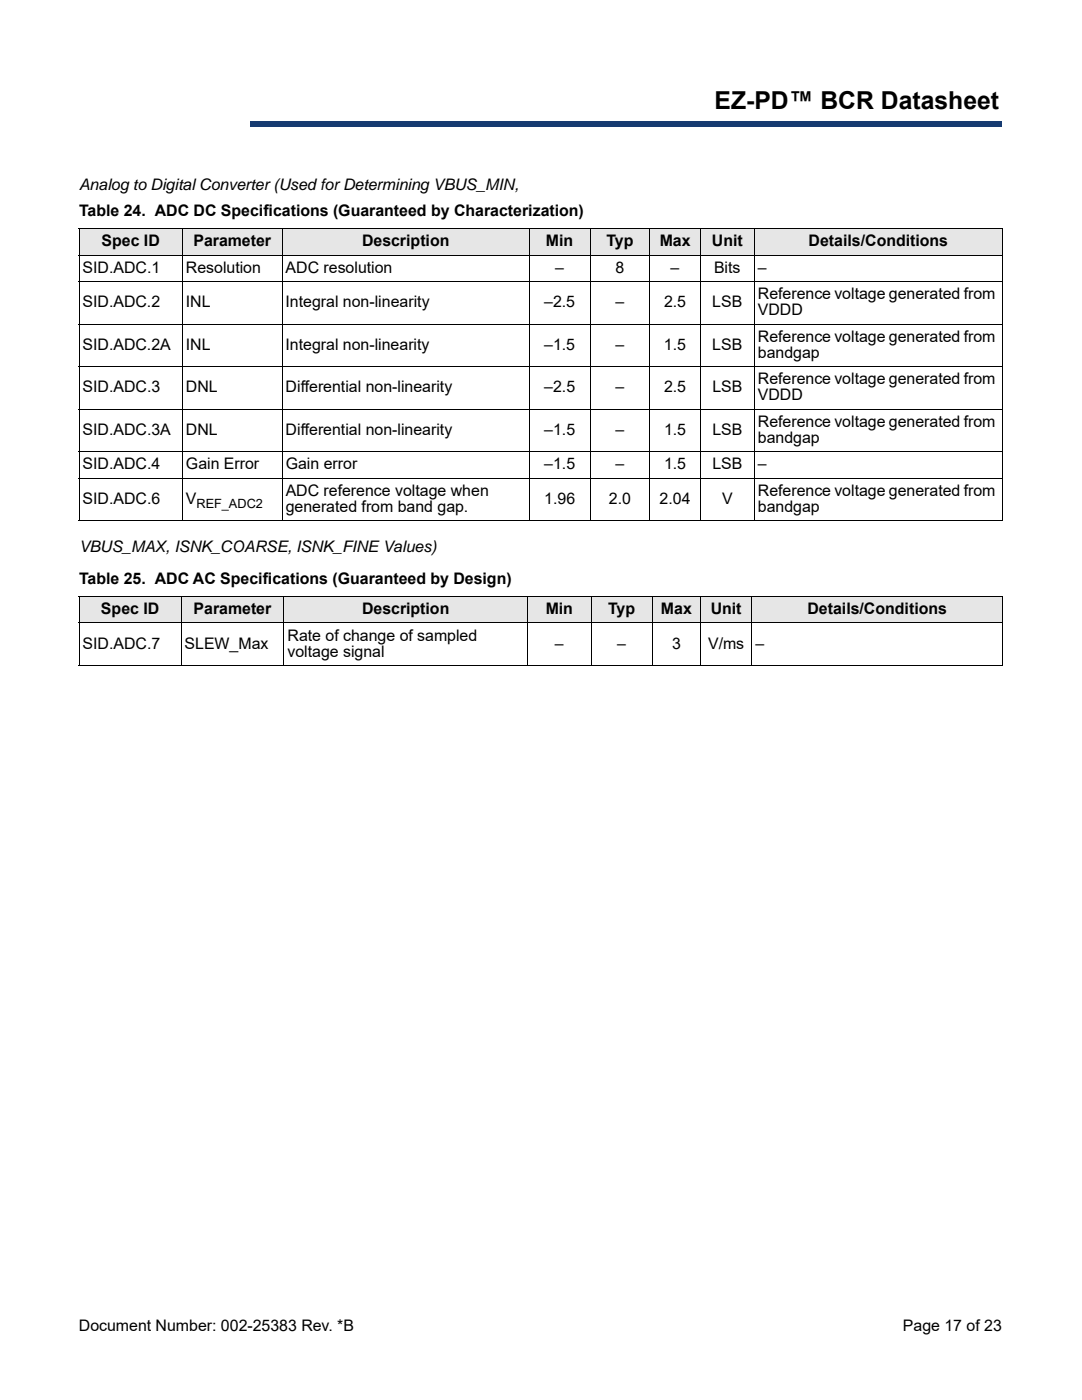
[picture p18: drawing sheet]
<svg xmlns="http://www.w3.org/2000/svg" width="216mm" height="279mm" viewBox="0 0 216 279" stroke-linecap="round" stroke-linejoin="round" font-family="sans-serif">
<defs><g id="words">
<text font-size="4.9" x="142.6" y="21.7">EZ-PD™ BCR Datasheet</text>
<g font-size="3.2">
<text x="15.8" y="37.9">Analog to Digital Converter (Used for Determining VBUS_MIN,</text>
<text x="15.8" y="43.2">Table 24. ADC DC Specifications (Guaranteed by Characterization)</text>
<text x="20.3" y="49.2">Spec ID</text>
<text x="38.6" y="49.2">Parameter</text>
<text x="72.2" y="49.2">Description</text>
<text x="108.9" y="49.2">Min</text>
<text x="121" y="49.2">Typ</text>
<text x="131.6" y="49.2">Max</text>
<text x="142.1" y="49.2">Unit</text>
<text x="161.4" y="49.2">Details/Conditions</text>
<text x="16.5" y="54.5">SID.ADC.1</text>
<text x="37.1" y="54.5">Resolution</text>
<text x="57" y="54.5">ADC resolution</text>
<text x="110.8" y="54.5">–</text>
<text x="122.8" y="54.5">8</text>
<text x="133.8" y="54.5">–</text>
<text x="142.5" y="54.5">Bits</text>
<text x="151.2" y="54.5">–</text>
<text x="151.2" y="59.8">Reference voltage generated from</text>
<text x="16.5" y="61.3">SID.ADC.2</text>
<text x="37.1" y="61.3">INL</text>
<text x="57" y="61.3">Integral non-linearity</text>
<text x="108.6" y="61.3">–2.5</text>
<text x="122.8" y="61.3">–</text>
<text x="132.5" y="61.3">2.5</text>
<text x="142.1" y="61.3">LSB</text>
<text x="151.2" y="62.9">VDDD</text>
<text x="16.5" y="69.8">SID.ADC.2A</text>
<text x="37.1" y="69.8">INL</text>
<text x="57" y="69.8">Integral non-linearity</text>
<text x="108.6" y="69.8">–1.5</text>
<text x="122.8" y="69.8">–</text>
<text x="132.5" y="69.8">1.5</text>
<text x="142.1" y="69.8">LSB</text>
<text x="151.2" y="68.2">Reference voltage generated from</text>
<text x="151.2" y="71.4">bandgap</text>
<text x="151.2" y="76.7">Reference voltage generated from</text>
<text x="16.5" y="78.3">SID.ADC.3</text>
<text x="37.1" y="78.3">DNL</text>
<text x="57" y="78.3">Differential non-linearity</text>
<text x="108.6" y="78.3">–2.5</text>
<text x="122.8" y="78.3">–</text>
<text x="132.5" y="78.3">2.5</text>
<text x="142.1" y="78.3">LSB</text>
<text x="151.2" y="79.9">VDDD</text>
<text x="16.5" y="86.7">SID.ADC.3A</text>
<text x="37.1" y="86.7">DNL</text>
<text x="57" y="86.7">Differential non-linearity</text>
<text x="108.6" y="86.7">–1.5</text>
<text x="122.8" y="86.7">–</text>
<text x="132.5" y="86.7">1.5</text>
<text x="142.1" y="86.7">LSB</text>
<text x="151.2" y="85.2">Reference voltage generated from</text>
<text x="151.2" y="88.3">bandgap</text>
<text x="16.5" y="93.6">SID.ADC.4</text>
<text x="37.1" y="93.6">Gain Error</text>
<text x="57" y="93.6">Gain error</text>
<text x="108.6" y="93.6">–1.5</text>
<text x="122.8" y="93.6">–</text>
<text x="132.5" y="93.6">1.5</text>
<text x="142.2" y="93.6">LSB</text>
<text x="151.2" y="93.6">–</text>
<text x="16.5" y="100.5">SID.ADC.6</text>
<text x="37.1" y="100.5">V</text>
<text x="57" y="98.9">ADC reference voltage when</text>
<text x="108.6" y="100.5">1.96</text>
<text x="121.5" y="100.5">2.0</text>
<text x="131.6" y="100.5">2.04</text>
<text x="144.1" y="100.5">V</text>
<text x="151.2" y="98.9">Reference voltage generated from</text>
<text x="57" y="102.1">generated from band gap.</text>
<text x="151.2" y="102.1">bandgap</text>
<text x="15.8" y="110.2">VBUS_MAX, ISNK_COARSE, ISNK_FINE Values)</text>
<text x="15.8" y="116.6">Table 25. ADC AC Specifications (Guaranteed by Design)</text>
<text x="20.2" y="122.6">Spec ID</text>
<text x="38.6" y="122.6">Parameter</text>
<text x="72.2" y="122.6">Description</text>
<text x="108.9" y="122.6">Min</text>
<text x="121.3" y="122.6">Typ</text>
<text x="131.9" y="122.6">Max</text>
<text x="141.8" y="122.6">Unit</text>
<text x="161.1" y="122.6">Details/Conditions</text>
<text x="16.5" y="129.4">SID.ADC.7</text>
<text x="36.8" y="129.4">SLEW_Max</text>
<text x="57.4" y="127.8">Rate of change of sampled</text>
<text x="57.4" y="131">voltage signal</text>
<text x="110.7" y="129.4">–</text>
<text x="123.2" y="129.4">–</text>
<text x="134.1" y="129.4">3</text>
<text x="141.3" y="129.4">V/ms –</text>
<text x="15.7" y="265.6">Document Number: 002-25383 Rev. *B</text>
<text x="180.1" y="265.6">Page 17 of 23</text>
</g>
<text font-size="2.5" x="39.2" y="101.3">REF_ADC2</text>
</g></defs>
<path d="M50 24.3h149.8v1h-149.8z" fill="#163b71"/>
<path d="M50 24.3h149.9" fill="none" stroke="#163b71" stroke-width=".2"/>
<path d="M199.7 24.3h.2v1h-.2z" fill="#163b71"/>
<path d="M49.9 25.3h149.9" fill="none" stroke="#163b71" stroke-width=".2"/>
<path d="M49.9 24.3h.2v1h-.2z" fill="#163b71"/>
<g fill="#e6e6e6">
<path d="M15.8 45.6h20.6v5.3h-20.6z"/>
<path d="M36.4 45.6h19.9v5.3h-19.9z"/>
<path d="M56.3 45.6h49.3v5.3h-49.3z"/>
<path d="M105.6 45.6h12.2v5.3h-12.2z"/>
<path d="M117.8 45.6h11.8v5.3h-11.8z"/>
<path d="M129.6 45.6h10.2v5.3h-10.2z"/>
<path d="M139.8 45.6h10.7v5.3h-10.7z"/>
<path d="M150.5 45.6h49.5v5.3h-49.5z"/>
</g>
<g fill="none" stroke="#000" stroke-width=".2">
<path d="M15.7 45.6h184.4M15.7 50.9h184.4M15.7 56.2h184.4M15.8 45.7v58.1M36.4 45.6v58.3M56.3 45.6v58.3M105.6 45.6v58.3M117.8 45.6v58.3M129.6 45.6v58.3M139.8 45.6v58.3M150.5 45.6v58.3M200 45.7v58.1"/>
<path d="M15.7 64.7h184.4M15.7 73.2h184.4M15.7 81.6h184.4M15.7 90.1h184.4M15.7 95.4h184.4M15.7 103.9h184.4"/>
</g>
<g fill="#e6e6e6">
<path d="M15.8 119h20.3v5.3h-20.3z"/>
<path d="M36.1 119h20.5v5.3h-20.5z"/>
<path d="M56.6 119h48.7v5.3h-48.7z"/>
<path d="M105.3 119h12.6v5.3h-12.6z"/>
<path d="M117.9 119h12.3v5.3h-12.3z"/>
<path d="M130.2 119h9.6v5.3h-9.6z"/>
<path d="M139.8 119h10.2v5.3h-10.2z"/>
<path d="M150 119h50v5.3h-50z"/>
</g>
<path d="M15.7 119h184.4M15.8 119.1v13.6M36.1 118.9v14M56.6 118.9v14M105.3 118.9v14M117.9 118.9v14M130.2 118.9v14M139.8 118.9v14M150 118.9v14M200 119.1v13.6M15.7 124.3h184.4M15.7 132.8h184.4" fill="none" stroke="#000" stroke-width=".2"/>
<use href="#words"/>
</svg>
